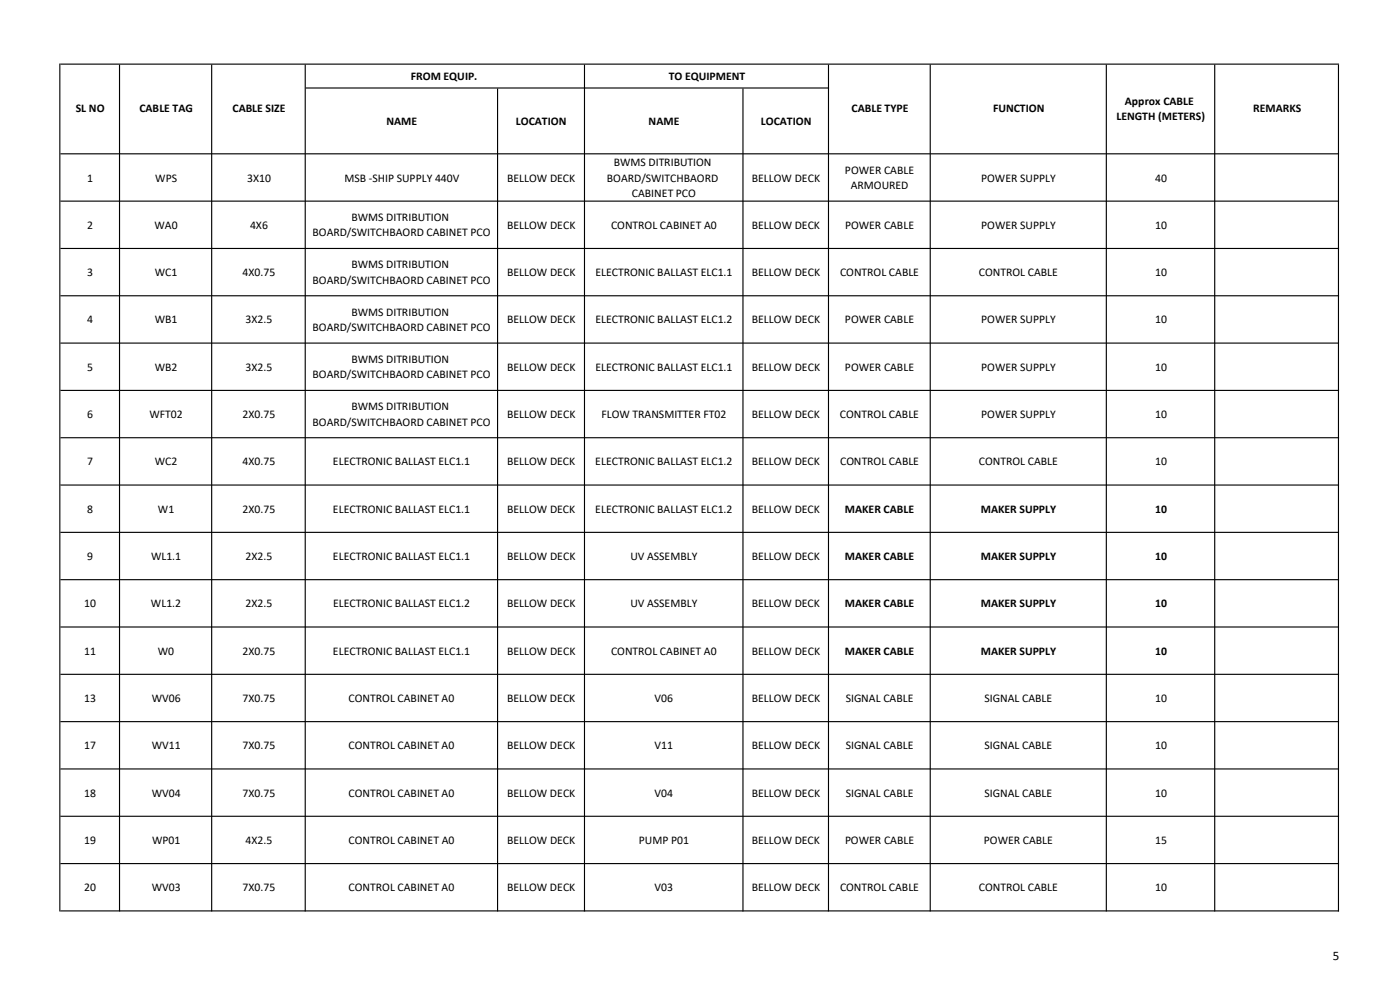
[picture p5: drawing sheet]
<svg xmlns="http://www.w3.org/2000/svg" width="420mm" height="297mm" viewBox="0 0 420 297" stroke-linecap="round" stroke-linejoin="round" font-family="sans-serif">
<defs><g id="words">
<text font-size="3.9" x="399.9" y="287.7">5</text>
<g font-size="3.5">
<text x="123.2" y="23.8">FROM EQUIP.</text>
<text x="200.6" y="23.8">TO EQUIPMENT</text>
<text x="22.7" y="33.7">SL NO</text>
<text x="41.8" y="33.7">CABLE TAG</text>
<text x="69.7" y="33.7">CABLE SIZE</text>
<text x="255.4" y="33.7">CABLE TYPE</text>
<text x="297.9" y="33.7">FUNCTION</text>
<text x="334.9" y="36">LENGTH (METERS)</text>
<text x="337.5" y="31.4">Approx CABLE</text>
<text x="375.9" y="33.7">REMARKS</text>
<text x="116" y="37.4">NAME</text>
<text x="154.8" y="37.4">LOCATION</text>
<text x="194.6" y="37.4">NAME</text>
<text x="228.2" y="37.4">LOCATION</text>
<text x="184.1" y="49.8">BWMS DITRIBUTION</text>
<text x="253.5" y="52.1">POWER CABLE</text>
<text x="26.2" y="54.4">1</text>
<text x="46.6" y="54.4">WPS</text>
<text x="74.1" y="54.4">3X10</text>
<text x="103.3" y="54.4">MSB -SHIP SUPPLY 440V</text>
<text x="152.2" y="54.4">BELLOW DECK</text>
<text x="182.1" y="54.4">BOARD/SWITCHBAORD</text>
<text x="189.6" y="59">CABINET PCO</text>
<text x="225.6" y="54.4">BELLOW DECK</text>
<text x="255.2" y="56.7">ARMOURED</text>
<text x="294.3" y="54.4">POWER SUPPLY</text>
<text x="346.5" y="54.4">40</text>
<text x="26.2" y="68.6">2</text>
<text x="46.4" y="68.6">WA0</text>
<text x="75" y="68.6">4X6</text>
<text x="93.8" y="70.9">BOARD/SWITCHBAORD CABINET PCO</text>
<text x="105.4" y="66.3">BWMS DITRIBUTION</text>
<text x="152.1" y="68.6">BELLOW DECK</text>
<text x="183.3" y="68.6">CONTROL CABINET A0</text>
<text x="225.6" y="68.6">BELLOW DECK</text>
<text x="253.5" y="68.6">POWER CABLE</text>
<text x="294.4" y="68.6">POWER SUPPLY</text>
<text x="346.5" y="68.6">10</text>
<text x="26.2" y="82.8">3</text>
<text x="46.4" y="82.8">WC1</text>
<text x="72.8" y="82.8">4X0.75</text>
<text x="105.4" y="80.4">BWMS DITRIBUTION</text>
<text x="152.1" y="82.8">BELLOW DECK</text>
<text x="178.6" y="82.8">ELECTRONIC BALLAST ELC1.1</text>
<text x="225.6" y="82.8">BELLOW DECK</text>
<text x="252" y="82.8">CONTROL CABLE</text>
<text x="293.7" y="82.8">CONTROL CABLE</text>
<text x="346.5" y="82.8">10</text>
<text x="93.8" y="85">BOARD/SWITCHBAORD CABINET PCO</text>
<text x="105.4" y="94.6">BWMS DITRIBUTION</text>
<text x="26.2" y="96.9">4</text>
<text x="46.4" y="96.9">WB1</text>
<text x="73.7" y="96.9">3X2.5</text>
<text x="93.8" y="99.2">BOARD/SWITCHBAORD CABINET PCO</text>
<text x="152.1" y="96.9">BELLOW DECK</text>
<text x="178.6" y="96.9">ELECTRONIC BALLAST ELC1.2</text>
<text x="225.6" y="96.9">BELLOW DECK</text>
<text x="253.5" y="96.9">POWER CABLE</text>
<text x="294.4" y="96.9">POWER SUPPLY</text>
<text x="346.5" y="96.9">10</text>
<text x="26.2" y="111.1">5</text>
<text x="46.4" y="111.1">WB2</text>
<text x="73.7" y="111.1">3X2.5</text>
<text x="93.8" y="113.4">BOARD/SWITCHBAORD CABINET PCO</text>
<text x="105.4" y="108.8">BWMS DITRIBUTION</text>
<text x="152.1" y="111.1">BELLOW DECK</text>
<text x="178.6" y="111.1">ELECTRONIC BALLAST ELC1.1</text>
<text x="225.6" y="111.1">BELLOW DECK</text>
<text x="253.5" y="111.1">POWER CABLE</text>
<text x="294.4" y="111.1">POWER SUPPLY</text>
<text x="346.5" y="111.1">10</text>
<text x="26.2" y="125.3">6</text>
<text x="44.8" y="125.3">WFT02</text>
<text x="72.8" y="125.3">2X0.75</text>
<text x="105.4" y="123">BWMS DITRIBUTION</text>
<text x="152.1" y="125.3">BELLOW DECK</text>
<text x="180.4" y="125.3">FLOW TRANSMITTER FT02</text>
<text x="225.6" y="125.3">BELLOW DECK</text>
<text x="252" y="125.3">CONTROL CABLE</text>
<text x="294.3" y="125.3">POWER SUPPLY</text>
<text x="346.5" y="125.3">10</text>
<text x="93.8" y="127.6">BOARD/SWITCHBAORD CABINET PCO</text>
<text x="26.2" y="139.5">7</text>
<text x="46.4" y="139.5">WC2</text>
<text x="72.8" y="139.5">4X0.75</text>
<text x="99.9" y="139.5">ELECTRONIC BALLAST ELC1.1</text>
<text x="152.1" y="139.5">BELLOW DECK</text>
<text x="178.6" y="139.5">ELECTRONIC BALLAST ELC1.2</text>
<text x="225.5" y="139.5">BELLOW DECK</text>
<text x="252" y="139.5">CONTROL CABLE</text>
<text x="293.7" y="139.5">CONTROL CABLE</text>
<text x="346.5" y="139.5">10</text>
<text x="26.2" y="153.7">8</text>
<text x="47.4" y="153.7">W1</text>
<text x="72.8" y="153.7">2X0.75</text>
<text x="99.9" y="153.7">ELECTRONIC BALLAST ELC1.1</text>
<text x="152.1" y="153.7">BELLOW DECK</text>
<text x="178.6" y="153.7">ELECTRONIC BALLAST ELC1.2</text>
<text x="225.5" y="153.7">BELLOW DECK</text>
<text x="253.5" y="153.7">MAKER CABLE</text>
<text x="294.3" y="153.7">MAKER SUPPLY</text>
<text x="346.5" y="153.7">10</text>
<text x="26.2" y="167.9">9</text>
<text x="45.3" y="167.9">WL1.1</text>
<text x="73.7" y="167.9">2X2.5</text>
<text x="99.9" y="167.9">ELECTRONIC BALLAST ELC1.1</text>
<text x="152.1" y="167.9">BELLOW DECK</text>
<text x="189.1" y="167.9">UV ASSEMBLY</text>
<text x="225.5" y="167.9">BELLOW DECK</text>
<text x="253.5" y="167.9">MAKER CABLE</text>
<text x="294.3" y="167.9">MAKER SUPPLY</text>
<text x="346.5" y="167.9">10</text>
<text x="25.3" y="182">10</text>
<text x="45.3" y="182">WL1.2</text>
<text x="73.6" y="182">2X2.5</text>
<text x="99.9" y="182">ELECTRONIC BALLAST ELC1.2</text>
<text x="152.1" y="182">BELLOW DECK</text>
<text x="189.1" y="182">UV ASSEMBLY</text>
<text x="225.5" y="182">BELLOW DECK</text>
<text x="253.5" y="182">MAKER CABLE</text>
<text x="294.3" y="182">MAKER SUPPLY</text>
<text x="346.5" y="182">10</text>
<text x="25.3" y="196.2">11</text>
<text x="47.4" y="196.2">W0</text>
<text x="72.8" y="196.2">2X0.75</text>
<text x="99.9" y="196.2">ELECTRONIC BALLAST ELC1.1</text>
<text x="152.1" y="196.2">BELLOW DECK</text>
<text x="183.3" y="196.2">CONTROL CABINET A0</text>
<text x="225.5" y="196.2">BELLOW DECK</text>
<text x="253.5" y="196.2">MAKER CABLE</text>
<text x="294.3" y="196.2">MAKER SUPPLY</text>
<text x="346.5" y="196.2">10</text>
<text x="25.3" y="210.4">13</text>
<text x="45.5" y="210.4">WV06</text>
<text x="72.8" y="210.4">7X0.75</text>
<text x="104.6" y="210.4">CONTROL CABINET A0</text>
<text x="152.2" y="210.4">BELLOW DECK</text>
<text x="196.4" y="210.4">V06</text>
<text x="225.5" y="210.4">BELLOW DECK</text>
<text x="253.7" y="210.4">SIGNAL CABLE</text>
<text x="295.3" y="210.4">SIGNAL CABLE</text>
<text x="346.5" y="210.4">10</text>
<text x="25.3" y="224.6">17</text>
<text x="45.5" y="224.6">WV11</text>
<text x="72.8" y="224.6">7X0.75</text>
<text x="104.6" y="224.6">CONTROL CABINET A0</text>
<text x="152.2" y="224.6">BELLOW DECK</text>
<text x="196.4" y="224.6">V11</text>
<text x="225.5" y="224.6">BELLOW DECK</text>
<text x="253.7" y="224.6">SIGNAL CABLE</text>
<text x="295.3" y="224.6">SIGNAL CABLE</text>
<text x="346.5" y="224.6">10</text>
<text x="25.3" y="238.8">18</text>
<text x="45.5" y="238.8">WV04</text>
<text x="72.8" y="238.8">7X0.75</text>
<text x="104.6" y="238.8">CONTROL CABINET A0</text>
<text x="152.2" y="238.8">BELLOW DECK</text>
<text x="196.4" y="238.8">V04</text>
<text x="225.5" y="238.8">BELLOW DECK</text>
<text x="253.7" y="238.8">SIGNAL CABLE</text>
<text x="295.3" y="238.8">SIGNAL CABLE</text>
<text x="346.5" y="238.8">10</text>
<text x="25.3" y="252.9">19</text>
<text x="45.6" y="252.9">WP01</text>
<text x="73.7" y="252.9">4X2.5</text>
<text x="104.6" y="252.9">CONTROL CABINET A0</text>
<text x="152.1" y="252.9">BELLOW DECK</text>
<text x="191.7" y="252.9">PUMP P01</text>
<text x="225.5" y="252.9">BELLOW DECK</text>
<text x="253.5" y="252.9">POWER CABLE</text>
<text x="295.1" y="252.9">POWER CABLE</text>
<text x="346.6" y="252.9">15</text>
<text x="25.3" y="267.1">20</text>
<text x="45.5" y="267.1">WV03</text>
<text x="72.8" y="267.1">7X0.75</text>
<text x="104.6" y="267.1">CONTROL CABINET A0</text>
<text x="152.2" y="267.1">BELLOW DECK</text>
<text x="196.4" y="267.1">V03</text>
<text x="225.5" y="267.1">BELLOW DECK</text>
<text x="252" y="267.1">CONTROL CABLE</text>
<text x="293.6" y="267.1">CONTROL CABLE</text>
<text x="346.5" y="267.1">10</text>
</g>
</g></defs>
<g fill="#000">
<path d="M17.8 19h.3v254.2h-.3zM35.7 19.4h.3v253.8h-.3zM63.3 19.4h.4v253.8h-.4zM91.4 19.4h.3v253.8h-.3zM175.2 19.4h.3v253.8h-.3zM248.4 19.4h.3v253.8h-.3zM278.9 19.4h.3v253.8h-.3zM331.7 19.4h.4v253.8h-.4zM364.2 19.4h.4v253.8h-.4zM401.4 19.4h.3v253.8h-.3zM149.1 26.5h.3v246.7h-.3zM222.7 26.5h.4v246.7h-.4z" fill-rule="evenodd"/>
<path d="M18.1 19h383.6v.4h-383.6zM91.7 26.2h157v.3h-157zM18.1 45.9h383.6v.4h-383.6zM18.1 60.1h383.6v.4h-383.6zM18.1 74.3h383.6v.3h-383.6zM18.1 88.5h383.6v.3h-383.6zM18.1 102.7h383.6v.3h-383.6zM18.1 116.8h383.6v.4h-383.6zM18.1 131h383.6v.4h-383.6zM18.1 145.2h383.6v.3h-383.6zM18.1 159.4h383.6v.3h-383.6zM18.1 173.6h383.6v.3h-383.6zM18.1 187.7h383.6v.4h-383.6zM18.1 201.9h383.6v.4h-383.6zM18.1 216.1h383.6v.4h-383.6zM18.1 230.3h383.6v.3h-383.6zM18.1 244.5h383.6v.3h-383.6zM18.1 258.7h383.6v.3h-383.6zM18.1 272.8h383.6v.4h-383.6z" fill-rule="evenodd"/>
</g>
<use href="#words"/>
</svg>
